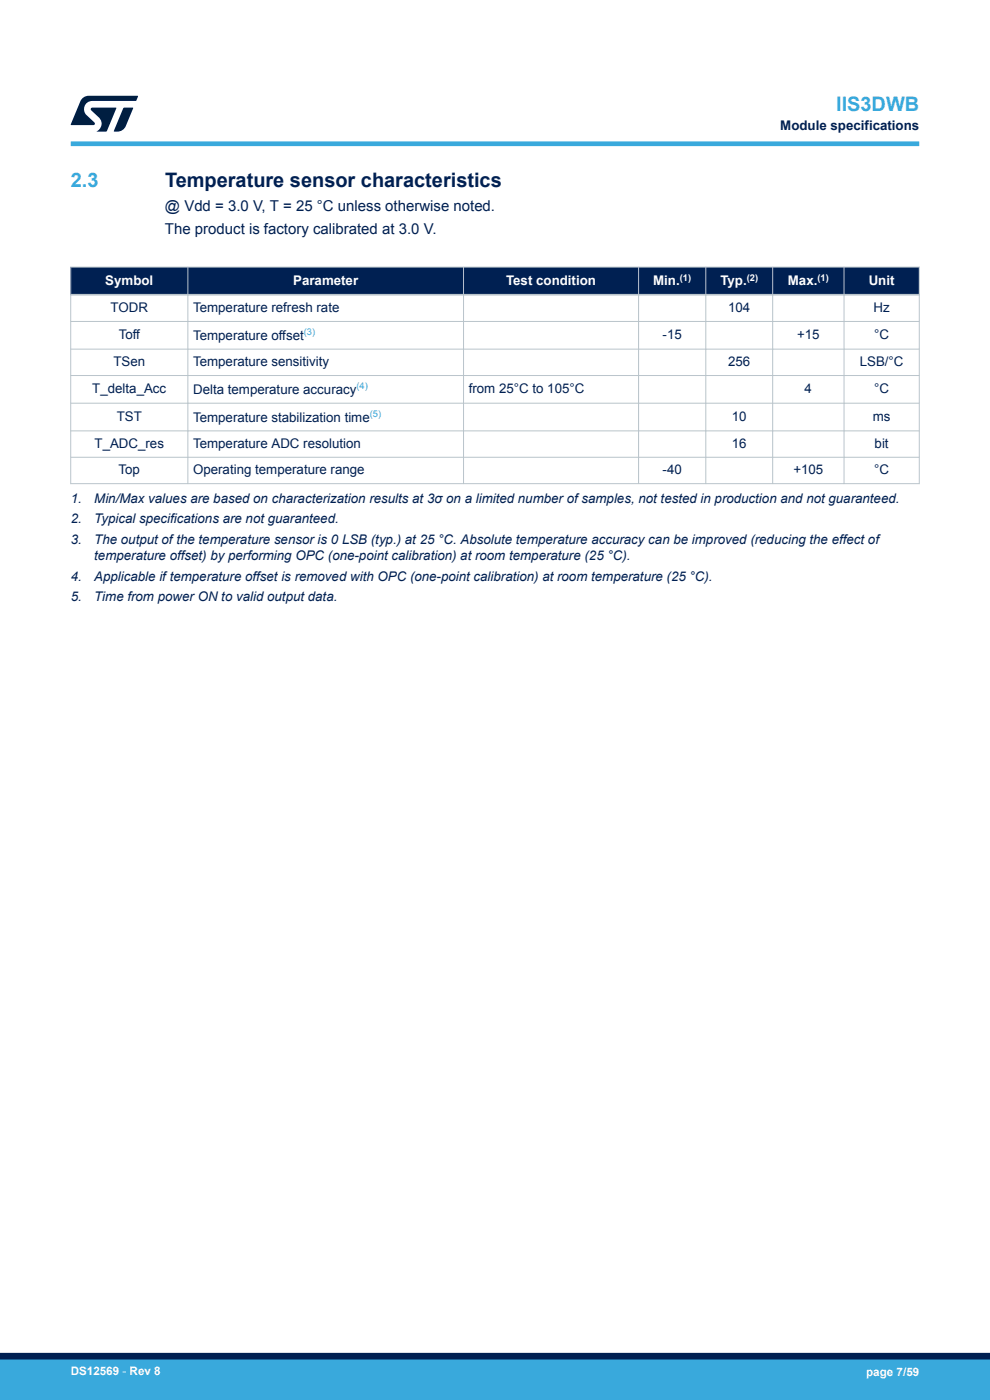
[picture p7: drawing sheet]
<svg xmlns="http://www.w3.org/2000/svg" width="210mm" height="297mm" viewBox="0 0 210 297" stroke-linecap="round" stroke-linejoin="round" font-family="sans-serif">
<defs><g id="words">
<g font-size="4.2" fill="#39a9dc">
<text x="177.4" y="23.5">IIS3DWB</text>
<text x="15" y="39.8">2.3</text>
</g>
<text font-size="4.2" fill="#002052" x="35" y="39.8">Temperature sensor characteristics</text>
<g font-size="3.2" fill="#002052">
<text x="35" y="44.8">@ Vdd = 3.0 V, T = 25 °C unless otherwise noted.</text>
<text x="35" y="49.6">The product is factory calibrated at 3.0 V.</text>
</g>
<g font-size="2.8" fill="#002052">
<text x="165.5" y="27.5">Module specifications</text>
<text x="23.5" y="66.2">TODR</text>
<text x="25.2" y="71.9">Toff</text>
<text x="41" y="66.2">Temperature refresh rate</text>
<text x="140.5" y="71.9">-15</text>
<text x="154.5" y="66.2">104</text>
<text x="169.1" y="71.9">+15</text>
<text x="185.3" y="66.2">Hz</text>
<text x="185.4" y="71.9">°C</text>
<text x="24.1" y="77.7">TSen</text>
<text x="41" y="72.1">Temperature offset</text>
<text x="41" y="77.7">Temperature sensitivity</text>
<text x="154.5" y="77.7">256</text>
<text x="182.4" y="77.7">LSB/°C</text>
<text x="19.6" y="83.4">T_delta_Acc</text>
<text x="41" y="83.6">Delta temperature accuracy</text>
<text x="99.4" y="83.4">from 25°C to 105°C</text>
<text x="170.7" y="83.4">4</text>
<text x="185.4" y="83.4">°C</text>
<text x="24.8" y="89.3">TST</text>
<text x="41" y="89.4">Temperature stabilization time</text>
<text x="155.2" y="89.3">10</text>
<text x="185.1" y="89.3">ms</text>
<text x="20.1" y="95">T_ADC_res</text>
<text x="41" y="95">Temperature ADC resolution</text>
<text x="155.2" y="95">16</text>
<text x="185.5" y="95">bit</text>
<text x="25.2" y="100.6">Top</text>
<text x="41" y="100.6">Operating temperature range</text>
<text x="140.5" y="100.6">-40</text>
<text x="168.3" y="100.6">+105</text>
<text x="185.4" y="100.6">°C</text>
<text x="15" y="106.7">1.</text>
<text x="20" y="106.7">Min/Max values are based on characterization results at 3σ on a limited number of samples, not tested in production and not guaranteed.</text>
<text x="15" y="111">2.</text>
<text x="20" y="111">Typical specifications are not guaranteed.</text>
<text x="15" y="115.4">3.</text>
<text x="20" y="115.4">The output of the temperature sensor is 0 LSB (typ.) at 25 °C. Absolute temperature accuracy can be improved (reducing the effect of</text>
<text x="20" y="118.8">temperature offset) by performing OPC (one-point calibration) at room temperature (25 °C).</text>
<text x="15" y="123.2">4.</text>
<text x="20" y="123.2">Applicable if temperature offset is removed with OPC (one-point calibration) at room temperature (25 °C).</text>
<text x="15" y="127.6">5.</text>
<text x="20" y="127.6">Time from power ON to valid output data.</text>
</g>
<g font-size="2.8" fill="#fff">
<text x="22.3" y="60.4">Symbol</text>
<text x="62.2" y="60.4">Parameter</text>
<text x="107.4" y="60.4">Test condition</text>
<text x="138.6" y="60.5">Min.</text>
<text x="152.8" y="60.5">Typ.</text>
<text x="167.1" y="60.5">Max.</text>
<text x="184.3" y="60.4">Unit</text>
</g>
<g font-size="2.5" fill="#fff">
<text x="15" y="291.6">DS12569 - Rev 8</text>
<text x="183.7" y="291.9">page 7/59</text>
</g>
<g font-size="2" fill="#fff">
<text x="144.2" y="59.5">(1)</text>
<text x="158.4" y="59.5">(2)</text>
<text x="173.4" y="59.5">(1)</text>
</g>
<g font-size="2" fill="#39a9dc">
<text x="64.4" y="71.1">(3)</text>
<text x="75.6" y="82.6">(4)</text>
<text x="78.4" y="88.5">(5)</text>
</g>
</g></defs>
<g fill="#002052">
<path d="M15 56.7h180v5.8h-180z" fill-rule="evenodd"/>
<path d="M15 56.7h180v5.8h-180z" fill-rule="evenodd"/>
</g>
<g fill="none" stroke="#b9c4ca" stroke-width=".21">
<path d="M14.9 56.7h180.2M15 56.6v46.1M39.9 56.6v46.1M98.3 56.6v46.1M135.5 56.6v46.1M149.7 56.6v46.1M163.9 56.6v46.1M179 56.6v46.1M195 56.6v46.1M14.9 68.2h180.2M14.9 74.1h180.2M14.9 79.7h180.2"/>
<path d="M14.9 85.5h180.2M14.9 91.4h180.2M14.9 97h180.2M14.9 102.6h180.2"/>
</g>
<path d="M14.9 62.5h180.2" fill="none" stroke="#b9c4ca" stroke-width=".35"/>
<path d="M15 30.5h180" fill="none" stroke="#39a9dc" stroke-width="1"/>
<g fill="#001e41">
<path d="M17.6 20.8l1.2-.5 10.5 .1-.5 1h-9.2a1.74 1.74 0 0 0-1.6 1 1.74 1.74 0 0 0 .3 2l1.7 1.6 .1 .2-.1 .3h-5l2.1-5z"/>
<path d="M26.2 22.9h2.1l-1.6 3.9a1.92 1.92 0 0 1-1.8 1.1h-.7l-.1-.1z"/>
<path d="M19.4 22.9l5.2-.1 .1 .1-2.1 5h-2.1a1.85 1.85 0 0 0 .5-2.9l-1.6-1.6-.2-.2z"/>
</g>
<g fill="#39a9dc">
<path d="M0 288.4h210v8.6h-210z" fill-rule="evenodd"/>
<path d="M-.1 288.4h210.2v4.4h-210.2z" fill-rule="evenodd"/>
</g>
<path d="M0 287.7h210" fill="none" stroke="#002052" stroke-width="1.4"/>
<use href="#words"/>
</svg>
